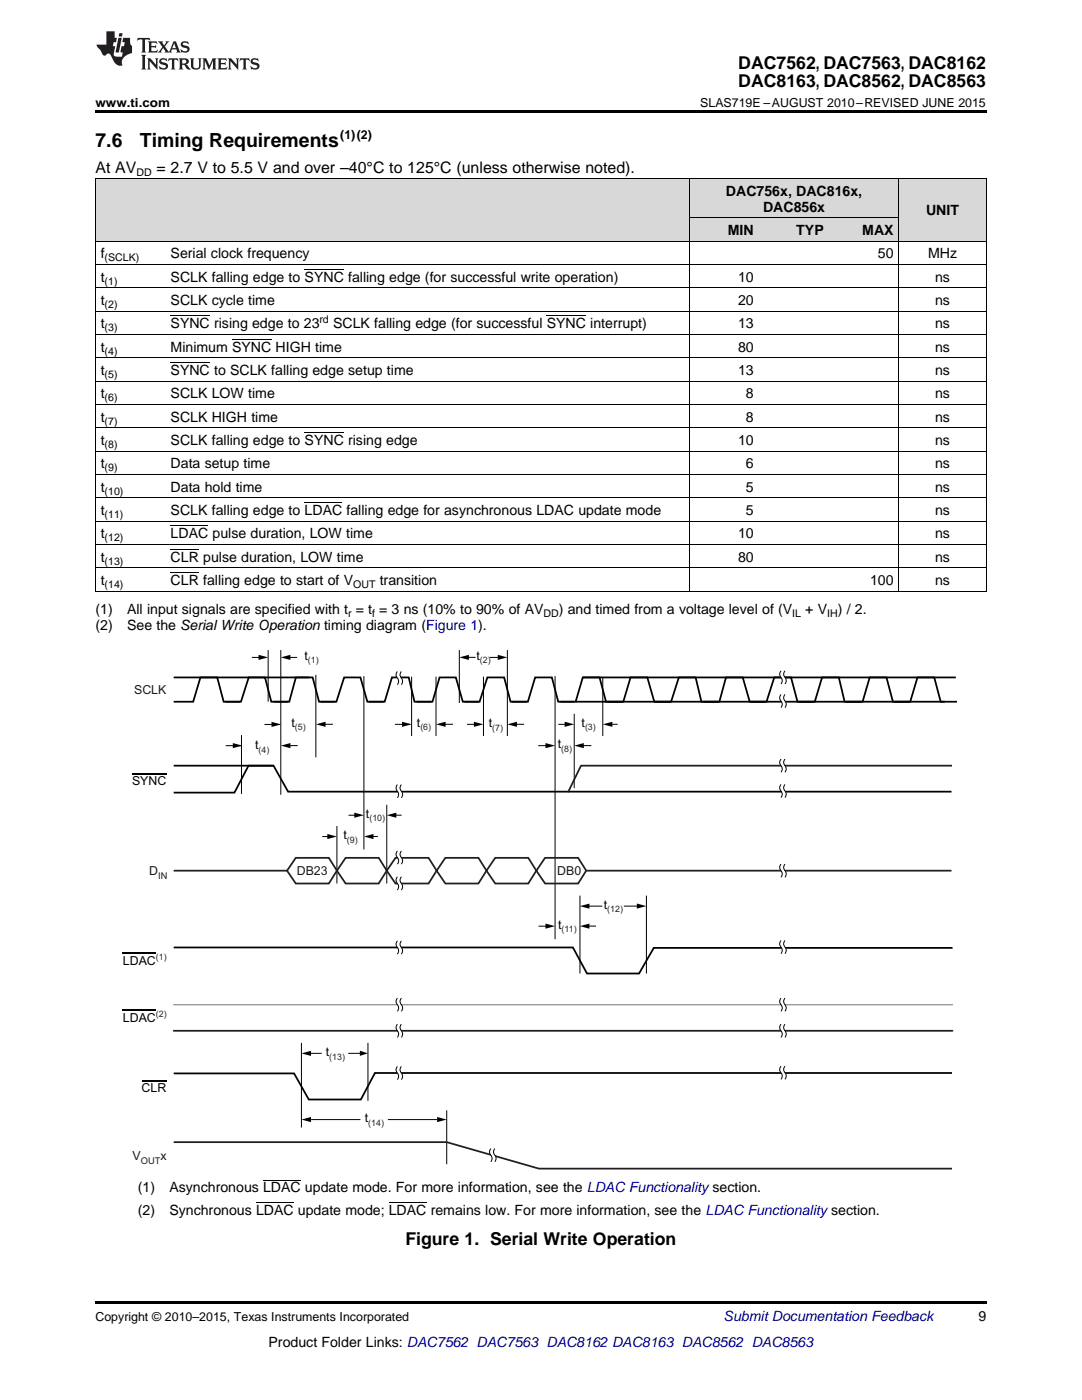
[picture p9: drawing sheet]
<svg xmlns="http://www.w3.org/2000/svg" width="216mm" height="279mm" viewBox="0 0 216 279" stroke-linecap="round" stroke-linejoin="round" font-family="sans-serif">
<defs><g id="words">
<g font-size="3.9">
<text x="19" y="29.3">7.6</text>
<text x="27.9" y="29.3">Timing Requirements</text>
</g>
<g font-size="3.5">
<text x="147.3" y="13.8">DAC7562, DAC7563, DAC8162</text>
<text x="147.3" y="17.3">DAC8163, DAC8562, DAC8563</text>
<text x="80.9" y="248.4">Figure 1. Serial Write Operation</text>
</g>
<g font-size="3.2">
<text x="19" y="34.4">At AV</text>
<text x="31.2" y="34.4">= 2.7 V to 5.5 V and over –40°C to 125°C (unless otherwise noted).</text>
</g>
<g font-size="2.8">
<text x="144.9" y="39.1">DAC756x, DAC816x,</text>
<text x="145.2" y="46.9">MIN</text>
<text x="152.3" y="42.3">DAC856x</text>
<text x="158.9" y="46.9">TYP</text>
<text x="172" y="46.9">MAX</text>
<text x="184.8" y="43">UNIT</text>
<text x="20.1" y="51.6">f</text>
<text x="34" y="51.6">Serial clock frequency</text>
<text x="175.2" y="51.6">50</text>
<text x="185.2" y="51.6">MHz</text>
<text x="20.1" y="56.2">t</text>
<text x="34" y="56.2">SCLK falling edge to SYNC falling edge (for successful write operation)</text>
<text x="147.3" y="56.2">10</text>
<text x="186.6" y="56.2">ns</text>
<text x="20.1" y="60.9">t</text>
<text x="20.1" y="65.5">t</text>
<text x="34" y="60.9">SCLK cycle time</text>
<text x="34" y="65.5">SYNC rising edge to 23</text>
<text x="66.5" y="65.5">SCLK falling edge (for successful SYNC interrupt)</text>
<text x="147.3" y="60.9">20</text>
<text x="147.3" y="65.5">13</text>
<text x="186.6" y="60.9">ns</text>
<text x="186.6" y="65.5">ns</text>
<text x="20.1" y="70.2">t</text>
<text x="34" y="70.2">Minimum SYNC HIGH time</text>
<text x="147.3" y="70.2">80</text>
<text x="186.6" y="70.2">ns</text>
<text x="20.1" y="74.9">t</text>
<text x="34" y="74.9">SYNC to SCLK falling edge setup time</text>
<text x="147.3" y="74.9">13</text>
<text x="186.6" y="74.9">ns</text>
<text x="20.1" y="79.5">t</text>
<text x="34" y="79.5">SCLK LOW time</text>
<text x="148.8" y="79.5">8</text>
<text x="186.6" y="79.5">ns</text>
<text x="20.1" y="84.2">t</text>
<text x="20.1" y="88.8">t</text>
<text x="34" y="84.2">SCLK HIGH time</text>
<text x="34" y="88.8">SCLK falling edge to SYNC rising edge</text>
<text x="147.3" y="88.8">10</text>
<text x="148.8" y="84.2">8</text>
<text x="186.6" y="84.2">ns</text>
<text x="186.6" y="88.8">ns</text>
<text x="20.1" y="93.5">t</text>
<text x="34" y="93.5">Data setup time</text>
<text x="148.8" y="93.5">6</text>
<text x="186.6" y="93.5">ns</text>
<text x="20.1" y="98.1">t</text>
<text x="34" y="98.1">Data hold time</text>
<text x="148.8" y="98.1">5</text>
<text x="186.6" y="98.1">ns</text>
<text x="20.1" y="102.8">t</text>
<text x="20.1" y="107.5">t</text>
<text x="34" y="102.8">SCLK falling edge to LDAC falling edge for asynchronous LDAC update mode</text>
<text x="34" y="107.5">LDAC pulse duration, LOW time</text>
<text x="147.3" y="107.5">10</text>
<text x="148.8" y="102.8">5</text>
<text x="186.6" y="102.8">ns</text>
<text x="186.6" y="107.5">ns</text>
<text x="20.1" y="112.1">t</text>
<text x="34" y="112.1">CLR pulse duration, LOW time</text>
<text x="147.3" y="112.1">80</text>
<text x="186.6" y="112.1">ns</text>
<text x="20.1" y="116.8">t</text>
<text x="34" y="116.8">CLR falling edge to start of V</text>
<text x="75.8" y="116.8">transition</text>
<text x="173.6" y="116.8">100</text>
<text x="186.6" y="116.8">ns</text>
<text x="19" y="122.6">(1)</text>
<text x="19" y="125.8">(2)</text>
<text x="25.4" y="122.6">All input signals are specified with t = t = 3 ns (10% to 90% of AV</text>
<text x="25.4" y="125.8">See the Serial Write Operation timing diagram (Figure 1).</text>
<text x="111.5" y="122.6">) and timed from a voltage level of (V</text>
<text x="160.7" y="122.6">+ V</text>
<text x="167.2" y="122.6">) / 2.</text>
<text x="27.5" y="238">(1)</text>
<text x="33.8" y="238">Asynchronous LDAC update mode. For more information, see the LDAC Functionality section.</text>
<text x="27.5" y="242.6">(2)</text>
<text x="33.8" y="242.6">Synchronous LDAC update mode; LDAC remains low. For more information, see the LDAC Functionality section.</text>
<text x="195.3" y="263.6">9</text>
<text x="53.6" y="268.9">Product Folder Links: DAC7562 DAC7563 DAC8162 DAC8163 DAC8562 DAC8563</text>
</g>
<text font-size="2.8" fill="#0000c8" x="144.4" y="263.6">Submit Documentation Feedback</text>
<g font-size="2.5">
<text x="19" y="21.4">www.ti.com</text>
<text x="139.7" y="21.4">SLAS719E –AUGUST 2010–REVISED JUNE 2015</text>
<text x="67.9" y="27.7">(1)(2)</text>
<text x="60.8" y="131.6">t</text>
<text x="95.1" y="131.7">t</text>
<text x="50.9" y="149.6">t</text>
<text x="58.1" y="145.1">t</text>
<text x="83.2" y="145.1">t</text>
<text x="97.5" y="145.1">t</text>
<text x="111.3" y="149.3">t</text>
<text x="116" y="145.1">t</text>
<text x="26.3" y="156.7">SYNC</text>
<text x="68.5" y="167.4">t</text>
<text x="73" y="163.2">t</text>
<text x="111.4" y="185.3">t</text>
<text x="120.5" y="181.4">t</text>
<text x="24.5" y="192.6">LDAC</text>
<text x="24.5" y="204">LDAC</text>
<text x="65" y="210.8">t</text>
<text x="28.3" y="218">CLR</text>
<text x="72.8" y="223.9">t</text>
<text x="19" y="263.6">Copyright © 2010–2015, Texas Instruments Incorporated</text>
</g>
<g font-size="2.5" fill="#1c1c17">
<text x="26.8" y="138.5">SCLK</text>
<text x="29.8" y="174.6">D</text>
<text x="59.2" y="174.6">DB23</text>
<text x="111.2" y="174.6">DB0</text>
<text x="26.5" y="231.5">V</text>
<text x="32" y="231.5">x</text>
</g>
<g font-size="2.1">
<text x="27.2" y="35.1">DD</text>
<text x="20.9" y="52.1">(SCLK)</text>
<text x="20.9" y="56.8">(1)</text>
<text x="20.9" y="61.5">(2)</text>
<text x="63.7" y="64.4">rd</text>
<text x="20.9" y="66.1">(3)</text>
<text x="20.9" y="70.8">(4)</text>
<text x="20.9" y="75.4">(5)</text>
<text x="20.9" y="80.1">(6)</text>
<text x="20.9" y="84.7">(7)</text>
<text x="20.9" y="89.4">(8)</text>
<text x="20.9" y="94.1">(9)</text>
<text x="20.9" y="98.7">(10)</text>
<text x="20.9" y="103.4">(11)</text>
<text x="20.9" y="108">(12)</text>
<text x="20.9" y="112.7">(13)</text>
<text x="20.9" y="117.3">(14)</text>
<text x="70.5" y="117.3">OUT</text>
<text x="69.5" y="123.2">r</text>
<text x="74.2" y="123.2">f</text>
<text x="108.4" y="123.2">DD</text>
<text x="158.1" y="123.2">IL</text>
<text x="165.1" y="123.2">IH</text>
</g>
<g font-size="1.9" fill="#1c1c17">
<text x="31.6" y="175.4">IN</text>
<text x="28.1" y="232.2">OUT</text>
</g>
<g font-size="1.8" fill="#231f20">
<text x="61.4" y="132.3">(1)</text>
<text x="95.8" y="132.4">(2)</text>
<text x="58.8" y="145.8">(5)</text>
<text x="83.9" y="145.8">(6)</text>
<text x="98.2" y="145.9">(7)</text>
<text x="116.7" y="145.8">(3)</text>
<text x="51.6" y="150.3">(4)</text>
<text x="112" y="150">(8)</text>
<text x="73.7" y="163.9">(10)</text>
<text x="69.2" y="168.2">(9)</text>
<text x="121.2" y="182.1">(12)</text>
<text x="31.1" y="191.5">(1)</text>
<text x="112.1" y="186">(11)</text>
<text x="31.1" y="202.9">(2)</text>
<text x="65.7" y="211.5">(13)</text>
<text x="73.5" y="224.7">(14)</text>
</g>
</g></defs>
<g fill="#d8d8d8">
<path d="M19 35.7h14v12.5h-14z"/>
<path d="M33 35.7h104.5v12.5h-104.5z"/>
<path d="M137.5 43.5h14v4.7h-14z"/>
<path d="M151.5 43.5h14v4.7h-14z"/>
<path d="M165.5 43.5h13.9v4.7h-13.9z"/>
<path d="M179.4 35.7h17.4v12.5h-17.4z"/>
<path d="M137.5 35.7h14v7.8h-14z"/>
<path d="M151.5 35.7h14v7.8h-14z"/>
<path d="M165.5 35.7h13.9v7.8h-13.9z"/>
</g>
<path d="M19 259.7h177.8v.5h-177.8z" fill="#000"/>
<path d="M78.9 171.2h6.6l1.6 2.6-1.6 2.5h-6.6l-1.7-2.5zM34.7 205.7h155.4" fill="none" stroke="#231f20" stroke-width=".35"/>
<path d="M34.7 200.5h155.4" fill="none" stroke="#939598" stroke-width=".26"/>
<g fill="none" stroke="#000" stroke-width=".35">
<path d="M34.7 135.2h27M116.3 135.2h74.4M34.7 140h3.8l1.5-4.8h3.3l1.3 4.8h3.3M34.7 152.8h19.9M44.9 140h3.2l1.5-4.8h3.3l1.2 4.8h3.4M54.6 140h3.1l1.3-4.8h3.4l1.3 4.8h3.2M64 140h3.1l1.6-4.8h3.2l1.4 4.8h3.3M73.6 140h3.2l1.4-4.8h3.4l1.1 4.8h3.4M83.2 140h3.1l1.4-4.8h3.3l1.3 4.8h3.3M92.7 140h3l1.5-4.8h3.4l1.3 4.8h3.2M102.2 140h3.1l1.5-4.8h3.3l1.3 4.8h3.2M111.8 140h3.1l1.4-4.8h3.3l1.3 4.8h3.3"/>
<path d="M114.9 140h73.7M121.2 140h3.2l1.4-4.8h3.4l1.4 4.8h3.1M130.8 140h3.1l1.6-4.8h3.3l1.2 4.8h3.3M140.4 140h3.1l1.4-4.8h3.3l1.4 4.8h3.1M149.8 140h3.1l1.6-4.8h3.3l1.3 4.8h3.3M159.4 140h3.2l1.4-4.8h3.4l1.1 4.8h3.4M169 140h3.1l1.4-4.8h3.4l1.3 4.8h3.2M178.5 140h3.1l1.5-4.8h3.3l1.3 4.8h3.3M189.9 158h-132.4l-2.9-5.2h-5l-2.8 5.4h-12.1M34.7 189.1h79.6l2.8 5.2h10.4l3-5.1h59.6M190 214.1h-115.2l-2.8 5.3h-10.4l-2.9-5.2h-24"/>
</g>
<g fill="none" stroke="#000" stroke-width=".2">
<path d="M50.3 131.2h2.2M53.5 129.7v10.3M56 129.7v28.9M57 131.2h2.3M63 134.7v16.4M72.6 134.9v34.6M82.1 135v11.9M87 135v11.9M91.7 129.7v10.6M93.2 131.2h1.7M96.5 135v11.9M97.7 131.2h1.9"/>
<path d="M101.2 129.7v17.2M110.8 134.9v52.5M120.3 135.2v11.7M45 148.8h3.1M48.2 146.7v11.7M52.8 144.6h3M57.6 148.8h1.8M64.6 144.5h1.8M78.8 144.6h3M88.6 144.5h1.8M93.2 144.6h1.7M102.8 144.5h1.8"/>
<path d="M107.4 148.8h2.6M111.4 144.6h1.6M114.6 142.5v14.8M116.1 148.8h1.9M121.8 144.5h1.4M64.3 167h1.4M67.2 164.9v11.4M69.5 162.7h1.5M74.2 166.9h1.2M77.2 160.6v15.7M78.7 162.7h1.4M115.7 178.7v15.6"/>
<path d="M129 178.7v15.6M107.5 184.8h1.7M116.9 180.8h3.3M117.3 184.8h1.6M124.5 180.8h2.9M60.1 208.1v16.9M61.7 210.2h2.5M69.5 210.2h2.6M73.4 208.1v11.6M62.1 223.4h9.8M77.4 223.4h9.8M89.1 221.6v10.7"/>
</g>
<g fill="#000">
<path d="M51.6 130.7l1.9 .5-1.9 .5zM56 131.2l1.9-.5v1zM91.7 131.2l1.9-.5v1zM99.3 130.7l1.9 .5-1.9 .5zM46.5 148.3l1.9 .5-1.9 .5zM54.2 144.1l1.9 .5-1.9 .5zM56 148.8l1.9-.5v1zM63 144.6l2-.6v1.1zM80.2 144l1.9 .6-1.9 .5zM87 144.6l1.9-.6v1.1zM94.6 144l1.9 .6-1.9 .5zM101.2 144.6l1.9-.6v1.1z"/>
<path d="M108.8 148.3l2 .5-2 .5zM112.7 144l1.9 .6-1.9 .5zM114.6 148.8l1.9-.5v1zM120.3 144.6l1.9-.6v1.1zM65.3 166.4l1.9 .5-1.9 .6zM70.7 162.2l1.9 .5-1.9 .5zM72.6 166.9l1.9-.5v1.1zM77.2 162.7l1.9-.5v1zM108.8 184.3l2 .5-2 .5zM115.7 180.8l1.9-.5v1.1zM115.7 184.8l1.9-.5v1zM127.1 180.3l1.9 .5-1.9 .5z"/>
<path d="M60.1 210.2l2-.5v1zM71.8 209.7l1.6 .5-1.6 .5zM60.1 223.4l2-.5v1zM87.2 222.9l1.9 .5-1.9 .5z"/>
</g>
<path d="M26.3 154.4h6.9M24.5 190.2h6.6M24.5 201.6h6.6M28.3 215.7h4.9" fill="none" stroke="#000" stroke-width=".25"/>
<path d="M155.8 133.9h.8a1.12 1.12 0 0 0 .2 1.6v.7l-.2 .3h-.8a1.18 1.18 0 0 0-.2-1.6v-.4z" fill-rule="evenodd" fill="#fff"/>
<path d="M155.8 133.9a1.12 1.12 0 0 0 .2 1.6v.7l-.2 .3M156.6 133.9a1.12 1.12 0 0 0 .2 1.6v.7l-.2 .3" fill="none" stroke="#000" stroke-width=".2"/>
<path d="M155.8 138.6h.8a1.12 1.12 0 0 0 .2 1.6v.7l-.2 .3h-.8a1.18 1.18 0 0 0-.2-1.6v-.3z" fill-rule="evenodd" fill="#fff"/>
<path d="M155.8 138.6a1.12 1.12 0 0 0 .2 1.6v.7l-.2 .3M156.6 138.6a1.12 1.12 0 0 0 .2 1.6v.7l-.2 .3" fill="none" stroke="#000" stroke-width=".2"/>
<path d="M155.8 156.5h.8a1.12 1.12 0 0 0 .2 1.7v.6l-.2 .4h-.8a1.18 1.18 0 0 0-.2-1.7v-.3z" fill-rule="evenodd" fill="#fff"/>
<path d="M155.8 156.5a1.12 1.12 0 0 0 .2 1.7v.6l-.2 .4M156.6 156.5a1.12 1.12 0 0 0 .2 1.7v.6l-.2 .4" fill="none" stroke="#000" stroke-width=".2"/>
<path d="M155.8 187.7h.8a1.12 1.12 0 0 0 .2 1.6v.7l-.2 .3h-.8a1.18 1.18 0 0 0-.2-1.6v-.3z" fill-rule="evenodd" fill="#fff"/>
<path d="M155.8 187.7a1.12 1.12 0 0 0 .2 1.6v.7l-.2 .3M156.6 187.7a1.12 1.12 0 0 0 .2 1.6v.7l-.2 .3" fill="none" stroke="#000" stroke-width=".2"/>
<path d="M79.3 134h.8a1.12 1.12 0 0 0 .2 1.6v.7l-.2 .3h-.8a1.18 1.18 0 0 0-.2-1.6l-.1-.3z" fill-rule="evenodd" fill="#fff"/>
<path d="M79.3 134a1.12 1.12 0 0 0 .2 1.6v.7l-.2 .3M80.1 134a1.12 1.12 0 0 0 .2 1.6v.7l-.2 .3" fill="none" stroke="#000" stroke-width=".2"/>
<path d="M79.3 169.8h.8a1.12 1.12 0 0 0 .2 1.7v.6l-.2 .4h-.8a1.18 1.18 0 0 0-.2-1.7l-.1-.3z" fill-rule="evenodd" fill="#fff"/>
<path d="M79.3 169.8a1.12 1.12 0 0 0 .2 1.7v.6l-.2 .4M80.1 169.8a1.12 1.12 0 0 0 .2 1.7v.6l-.2 .4" fill="none" stroke="#000" stroke-width=".2"/>
<path d="M79.3 175h.8a1.12 1.12 0 0 0 .2 1.6v.7l-.2 .3h-.8a1.18 1.18 0 0 0-.2-1.6l-.1-.4z" fill-rule="evenodd" fill="#fff"/>
<path d="M79.3 175a1.12 1.12 0 0 0 .2 1.6v.7l-.2 .3M80.1 175a1.12 1.12 0 0 0 .2 1.6v.7l-.2 .3" fill="none" stroke="#000" stroke-width=".2"/>
<path d="M79.3 156.6h.8a1.12 1.12 0 0 0 .2 1.6v.7l-.2 .3h-.8a1.18 1.18 0 0 0-.2-1.6l-.1-.4z" fill-rule="evenodd" fill="#fff"/>
<path d="M79.3 156.6a1.12 1.12 0 0 0 .2 1.6v.7l-.2 .3M80.1 156.6a1.12 1.12 0 0 0 .2 1.6v.7l-.2 .3" fill="none" stroke="#000" stroke-width=".2"/>
<path d="M155.8 212.8h.8a1.12 1.12 0 0 0 .2 1.6v.7l-.2 .3h-.8a1.18 1.18 0 0 0-.2-1.6v-.4z" fill-rule="evenodd" fill="#fff"/>
<path d="M155.8 212.8a1.12 1.12 0 0 0 .2 1.6v.7l-.2 .3M156.6 212.8a1.12 1.12 0 0 0 .2 1.6v.7l-.2 .3" fill="none" stroke="#000" stroke-width=".2"/>
<path d="M79.3 187.8h.8a1.12 1.12 0 0 0 .2 1.6v.7l-.2 .3h-.8a1.18 1.18 0 0 0-.2-1.7l-.1-.3z" fill-rule="evenodd" fill="#fff"/>
<path d="M79.3 187.8a1.12 1.12 0 0 0 .2 1.6v.7l-.2 .3M80.1 187.8a1.12 1.12 0 0 0 .2 1.6v.7l-.2 .3" fill="none" stroke="#000" stroke-width=".2"/>
<path d="M79.3 204.4h.8a1.12 1.12 0 0 0 .2 1.6v.7l-.2 .3h-.8a1.18 1.18 0 0 0-.2-1.6l-.1-.3z" fill-rule="evenodd" fill="#fff"/>
<path d="M79.3 204.4a1.12 1.12 0 0 0 .2 1.6v.7l-.2 .3M80.1 204.4a1.12 1.12 0 0 0 .2 1.6v.7l-.2 .3" fill="none" stroke="#000" stroke-width=".2"/>
<path d="M79.3 199.2h.8a1.12 1.12 0 0 0 .2 1.6v.7l-.2 .3h-.8a1.18 1.18 0 0 0-.2-1.6l-.1-.3z" fill-rule="evenodd" fill="#fff"/>
<path d="M79.3 199.2a1.12 1.12 0 0 0 .2 1.6v.7l-.2 .3M80.1 199.2a1.12 1.12 0 0 0 .2 1.6v.7l-.2 .3" fill="none" stroke="#000" stroke-width=".2"/>
<path d="M155.8 199.2h.8a1.12 1.12 0 0 0 .2 1.6v.7l-.2 .3h-.8a1.18 1.18 0 0 0-.2-1.6v-.3z" fill-rule="evenodd" fill="#fff"/>
<path d="M155.8 199.2a1.12 1.12 0 0 0 .2 1.6v.7l-.2 .3M156.6 199.2a1.12 1.12 0 0 0 .2 1.6v.7l-.2 .3" fill="none" stroke="#000" stroke-width=".2"/>
<path d="M79.3 212.8h.8a1.12 1.12 0 0 0 .2 1.7v.6l-.2 .4h-.8a1.18 1.18 0 0 0-.2-1.7l-.1-.3z" fill-rule="evenodd" fill="#fff"/>
<path d="M79.3 212.8a1.12 1.12 0 0 0 .2 1.7v.6l-.2 .4M80.1 212.8a1.12 1.12 0 0 0 .2 1.7v.6l-.2 .4" fill="none" stroke="#000" stroke-width=".2"/>
<path d="M34.7 227.9h54.4l18.4 5.3h82.5" fill="none" stroke="#231f20" stroke-width=".35"/>
<path d="M97.9 229.2h.8a1.12 1.12 0 0 0 .2 1.7v.6l-.2 .4h-.8a1.18 1.18 0 0 0-.2-1.7v-.3z" fill-rule="evenodd" fill="#fff"/>
<path d="M97.9 229.2a1.12 1.12 0 0 0 .2 1.7v.6l-.2 .4M98.7 229.2a1.12 1.12 0 0 0 .2 1.7v.6l-.2 .4" fill="none" stroke="#000" stroke-width=".2"/>
<path d="M34.7 173.8h22.6M59 171.2h6.6l1.6 2.6-1.6 2.5h-6.6l-1.7-2.5zM69 171.2h6.6l1.6 2.6-1.6 2.5h-6.6l-1.8-2.5zM88.9 171.2h6.6l1.6 2.6-1.6 2.5h-6.6l-1.8-2.5zM98.8 171.2h6.6l1.6 2.6-1.6 2.5h-6.6l-1.7-2.5zM108.8 171.2h6.6l1.6 2.6-1.6 2.5h-6.6l-1.8-2.5zM117 173.8h72.9" fill="none" stroke="#231f20" stroke-width=".35"/>
<path d="M155.8 172.4h.8a1.12 1.12 0 0 0 .2 1.7v.6l-.2 .4h-.8a1.18 1.18 0 0 0-.2-1.7v-.3z" fill-rule="evenodd" fill="#fff"/>
<path d="M155.8 172.4a1.12 1.12 0 0 0 .2 1.7v.6l-.2 .4M156.6 172.4a1.12 1.12 0 0 0 .2 1.7v.6l-.2 .4" fill="none" stroke="#000" stroke-width=".2"/>
<path d="M190 152.8h-74.1l-2.5 5.2" fill="none" stroke="#231f20" stroke-width=".35"/>
<path d="M155.8 151.5h.8a1.12 1.12 0 0 0 .2 1.6v.7l-.2 .3h-.8a1.18 1.18 0 0 0-.2-1.6v-.3z" fill-rule="evenodd" fill="#fff"/>
<path d="M155.8 151.5a1.12 1.12 0 0 0 .2 1.6v.7l-.2 .3M156.6 151.5a1.12 1.12 0 0 0 .2 1.6v.7l-.2 .3" fill="none" stroke="#000" stroke-width=".2"/>
<path d="M155.8 204.4h.8a1.12 1.12 0 0 0 .2 1.6v.7l-.2 .3h-.8a1.18 1.18 0 0 0-.2-1.6v-.3z" fill-rule="evenodd" fill="#fff"/>
<g fill="none" stroke="#000" stroke-width=".2">
<path d="M19 35.6h177.8M19.1 35.7v82.3M137.5 35.7v82.3M179.3 35.7v82.3M196.8 35.7v82.3M19 57.4h177.8M19 52.8h177.8M19 48.1h177.8M137.5 43.5h41.9M19 76.1h177.8M19 71.4h177.8M19 66.8h177.8"/>
<path d="M19 62.1h177.8M19 99.4h177.8M19 94.7h177.8M19 90h177.8M19 85.4h177.8M19 80.7h177.8M19 118h177.8M19 113.3h177.8M19 108.7h177.8M19 104h177.8M155.8 204.4a1.12 1.12 0 0 0 .2 1.6v.7l-.2 .3M156.6 204.4a1.12 1.12 0 0 0 .2 1.6v.7l-.2 .3"/>
</g>
<path d="M19 22h177.8v.5h-177.8zM19 118h.2zM137.4 118h.1zM179.3 118h.1zM196.7 118h.1z" fill="#000"/>
<g fill="#231f20">
<path d="M27.5 7.6l-.1 .5 .4-.2h.6v.1v2.1l-.2 .4h1l-.3-.4v-2.1l.1-.1h.5l.5 .2-.2-.5zM29.5 8.3l.2 .3v1.5l-.2 .4h1.8l.2-.6a1.04 1.04 0 0 1-1.3 .2v-.7h.6l.3 .2v-.6l-.3 .2h-.6v-.6l.8-.1 .4 .3-.2-.5zM31.5 8.3l.9 1.1-.9 1.1h.8l-.2-.2 .5-.7 .4 .7-.2 .2h1.5l-.1-.2 .1-.4h.9l.1 .4-.2 .2h1l-.3-.3-.7-1.9h-.5l-.9 2-.8-1 .9-1h-.8l.1 .3-.3 .5-.4-.6 .2-.2zM34.7 8.6l.4 1h-.7zM36.3 8.4a.63 .63 0 0 0-.2 .7 .63 .63 0 0 0 .6 .4l.6 .2 .1 .2a.75 .75 0 0 1-.7 .4 .75 .75 0 0 1-.6-.5l.1 .7 .1-.1a1.11 1.11 0 0 0 1.5-.6 1.13 1.13 0 0 0-1.2-.8l-.1-.4a1.04 1.04 0 0 1 1.2 .2l-.2-.5-.1 .1-.5-.2zM28.2 10.9l.2 .4v2.2l-.2 .4h1l-.3-.4v-2.2l.3-.4zM29.3 11.6l.3 .4v1.5l-.3 .4h.8l-.2-.4v-1.3l1.5 1.7v-1.9l.2-.4h-.7l.2 .4v.9l-1.1-1.3zM32 11.8a.62 .62 0 0 0-.2 .7 .62 .62 0 0 0 .6 .4l.6 .1 .1 .3a.76 .76 0 0 1-.7 .3 .76 .76 0 0 1-.6-.4l.1 .7 .1-.1a1.11 1.11 0 0 0 1.5-.6 1.13 1.13 0 0 0-1.2-.8l-.1-.4a1.04 1.04 0 0 1 1.2 .2l-.2-.6-.1 .1-.5-.1zM33.7 11.6l-.2 .6a.61 .61 0 0 1 .8-.3v1.6l-.2 .4h.9l-.2-.4v-1.6a.63 .63 0 0 1 .8 .3l-.2-.6zM35.6 11.6l.3 .4v1.5l-.3 .4h1l-.2-.2v-.8l.5 .2a.76 .76 0 0 0 1.2 .7l-1-1a.58 .58 0 0 0 .6-.5 .58 .58 0 0 0-.5-.6zM36.4 11.9h.1a.45 .45 0 0 1 .5 .1 .45 .45 0 0 1 .1 .5l-.7 .2zM37.9 11.6l.2 .2a2.17 2.17 0 0 0 .3 1.9 .99 .99 0 0 0 1.6-.6v-1.1l.2-.4h-.7l.2 .2a1.92 1.92 0 0 1-.2 1.8 .6 .6 0 0 1-.9-.5v-1.1l.2-.4zM40.4 11.6l.2 .4v1.5l-.2 .4h.7l-.2-.4v-1.4l.8 1.8 .8-1.8v1.4l-.2 .4h.9l-.2-.4v-1.5l.2-.4h-.8l-.6 1.5-.6-1.5zM43.4 11.6l.2 .4v1.5l-.2 .4h1.8l.2-.6a1.04 1.04 0 0 1-1.3 .1v-.6h.5l.4 .2v-.6l-.4 .2h-.5v-.7h.8l.3 .3-.1-.6zM45.5 11.6l.2 .4v1.5l-.2 .4h.7l-.2-.4v-1.3l1.5 1.7v-1.9l.2-.4h-.7l.2 .4v.9l-1.1-1.3zM47.9 11.6l-.1 .6a.61 .61 0 0 1 .8-.3v1.6l-.3 .4h1l-.3-.4 .1-1.6a.63 .63 0 0 1 .7 .3l-.1-.6zM50.2 11.8a.62 .62 0 0 0-.2 .7 .62 .62 0 0 0 .6 .4l.6 .1 .2 .3a.76 .76 0 0 1-.8 .3 .76 .76 0 0 1-.6-.4l.1 .7 .2-.1a1.11 1.11 0 0 0 1.5-.6 1.13 1.13 0 0 0-1.3-.8l-.1-.4a1.04 1.04 0 0 1 1.2 .2l-.1-.6-.2 .1-.5-.1z"/>
<path d="M21.2 6.3v2.6h-1.9l.1 .4 .7 .9a.91 .91 0 0 0 1 .8 .56 .56 0 0 1 .5-.3 .56 .56 0 0 1 .5 .3l.4 .8a1.53 1.53 0 0 0 1.9 1.2 1.54 1.54 0 0 1 1-2.1l.9-.3v-1.4a1.52 1.52 0 0 1-.3-1.6h-1.4l-.2 .8h.5l-.2 .8h-.4l-.2 1v.2l.4 .1-.2 .8a1.93 1.93 0 0 1-1.6-.3l.3-1.8h-.5l.2-.8h.4l.2-.8h-.4v-1.3zM23.6 7.6l-.6 2.9h.7l.6-2.9zM23.8 6.6l-.1 .7h.6l.2-.7z"/>
</g>
<g fill="none" stroke="#000" stroke-width=".2">
<path d="M60.8 53.7h7.8M34 72.4h7.9M34 63.1h7.9M46.3 67.7h7.9M109.1 63.1h7.8M60.8 86.3h7.8M34 114.3h5.7M34 109.6h5.7M34 105h7.6M60.8 100.3h7.5M52.5 235.5h7.5M51.1 240.1h7.5"/>
<path d="M77.6 240.1h7.5"/>
</g>
<use href="#words"/>
</svg>
